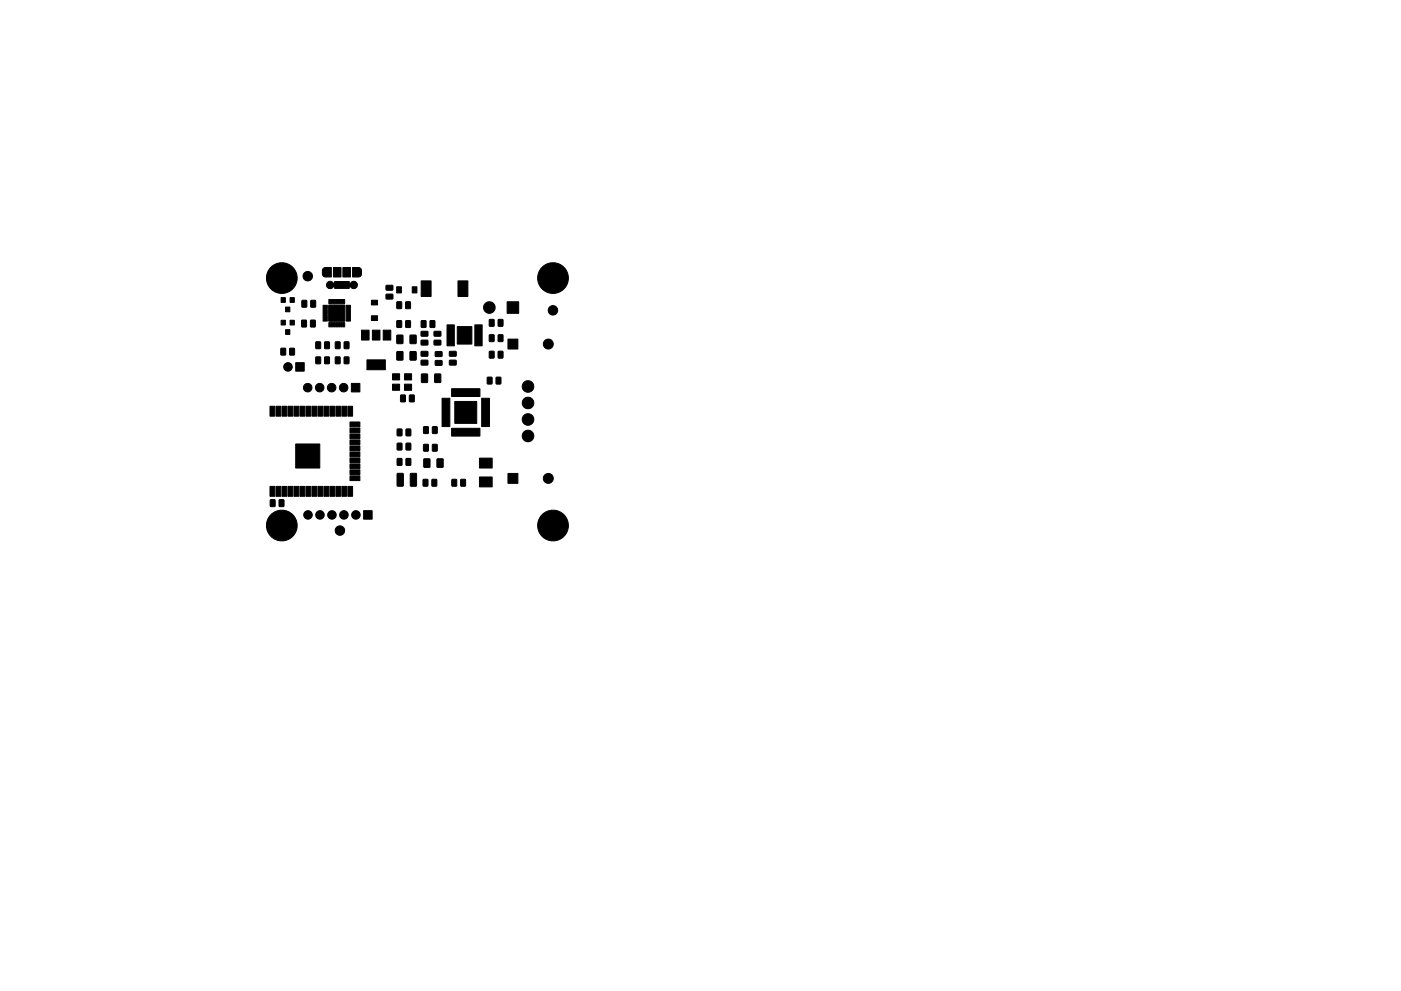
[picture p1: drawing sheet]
<svg xmlns="http://www.w3.org/2000/svg" width="297mm" height="210mm" viewBox="0 0 297 210" stroke-linecap="round" stroke-linejoin="round" font-family="sans-serif">
<g fill="#000" stroke="#000" stroke-width=".21">
<path d="M68.5 56.9l.4-.1h1.4v2h-1.3a.65 .65 0 0 1-.7-.7l.1-.8zM69.4 60a1.03 1.03 0 0 1 1.4 .2l.1-.5h3.2l.1 .5a.79 .79 0 0 1 1.1-.5 .79 .79 0 0 1 .3 1.1 .79 .79 0 0 1-1.2 .2l-.2-.3-.1 .5h-3.2l-.1-.5a.81 .81 0 0 1-1.1 .5 .81 .81 0 0 1-.3-1.2zM70.7 56.8h1.6v2h-1.6zM72.7 56.8h1.6v2h-1.6zM74.7 56.8l1.7 .1 .2 .4 .1 .8a.65 .65 0 0 1-.7 .7h-1.3zM59.6 73.9h1l-.1 1.4h-1zM59.6 67.9h.9v1h-.9zM59.6 63.1h.9v1h-.9zM60.5 69.9h1v1h-1zM60.5 65.1h1v1h-1zM61.4 73.9h1v1.4h-1zM61.5 67.9h.9v1h-.9z"/>
<path d="M61.5 63.1h.9v1h-.9zM62.7 76.9h1.8v1.8h-1.8zM64 68h1l-.1 1.4-.9-.1zM64 63.8h1v1.4l-1-.1zM65.9 68h.9v1.4l-1-.1zM65.9 63.8h1l-.1 1.4-.9-.1zM67 75.8h1l-.1 1.4-.9-.1zM67 72.6h1l-.1 1.4-.9-.1zM68.5 64.8h.9v3.3h-.9zM68.9 75.8h.9v1.4l-1-.1zM68.9 72.6h.9v1.4l-1-.1zM69.7 68.5l3.4-.1v.9h-3.4z"/>
<path d="M69.7 63.6l3.4-.1v.9h-3.4zM71.1 75.8h1l-.1 1.4-.9-.1zM71.1 72.6h1l-.1 1.4-.9-.1zM69.7 64.8h3.4v3.3h-3.4zM73 75.8h1l-.1 1.4-.9-.1zM73 72.6h1l-.1 1.4-.9-.1zM73.4 64.8h.9v3.3h-.9zM76.6 70h1.7v2.1h-1.7zM78.7 67h1.4v1h-1.4zM78.7 63.7h1.4v1h-1.4zM78.9 70h1.7v2.1h-1.7zM77.8 76.3h3.9v2.1h-3.9z"/>
<path d="M81.2 70h1.7v2.1h-1.7zM81.9 62.4h1.3l.1 1h-1.4zM81.9 60.6l1.3-.1 .1 1-1.4 .1zM84.2 68.1h.9v1.4l-1-.1zM84.2 64.1h.9v1.4l-1-.1zM84.1 60.8h1v1.3h-1zM84.2 74.6l1.2 .1v1.7l-1.3-.1zM84.2 71.1l1.2 .1v1.7l-1.3-.1zM86 68.1h1v1.4l-1-.1zM86 64.1h1v1.4l-1-.1zM87 74.6l1.2 .1v1.7l-1.3-.1zM87 71.1l1.2 .1v1.7l-1.3-.1z"/>
<path d="M87.4 60.8h1v1.3h-1zM89.3 68.1h1v1.4l-1-.1zM89.4 79.4h1.2v1.7h-1.2zM89.3 76.5l1.4-.1v1h-1.4zM89.3 74.6h1.4v.9l-1.4 .1zM89.3 72.2h1.4v.9l-1.4 .1zM89.3 70.3h1.4v1h-1.4zM89.3 59.6h2.1v3.3h-2.1zM91.2 68.1h1l-.1 1.4-.9-.1zM92.2 79.4h1.2v1.7h-1.2zM92.1 72.2h1.3l.1 .9-1.4 .1zM92.1 70.3h1.3l.1 1h-1.4z"/>
<path d="M92.3 76.5h1.4v.9l-1.4 .1zM92.3 74.6h1.4v1h-1.4zM94.8 68.9h1.5v4.5h-1.5zM95.3 76.5l1.4-.1v1h-1.4zM95.3 74.6h1.4v.9l-1.4 .1zM97.1 59.6h2.1v3.3h-2.1zM96.9 69.3h3.2v3.7h-3.2zM100.7 68.9h1.5v4.5h-1.5zM103.8 74.6h1l-.1 1.4-1-.1zM103.8 71.1h1l-.1 1.4-1-.1zM103.8 67.8h1l-.1 1.4h-1zM105.6 74.6h1v1.4l-1-.1z"/>
<path d="M105.6 71.1h1v1.4l-1-.1zM105.6 67.8h1v1.4h-1zM107.7 71.9h2.1v2.1h-2.1zM107.5 64h2.5v2.5h-2.5zM57.2 86.2h1v2.1h-1zM58.5 86.2h1v2.1h-1zM59.8 86.2h1v2.1h-1zM61.1 86.2h1v2.1h-1zM62.3 86.2h1v2.1h-1zM63.6 86.2h1v2.1h-1zM64.9 86.2h1v2.1h-1zM66.1 86.2h1v2.1h-1z"/>
<path d="M62.7 94.2h5.1v5.1h-5.1zM67.4 86.2h1v2.1h-1zM68.7 86.2h1v2.1h-1zM69.9 86.2h1v2.1h-1zM71.2 86.2h1v2.1h-1zM72.5 86.2h1v2.1h-1zM73.8 86.2h1v2.1h-1zM74.5 81.3h1.8v1.8h-1.8zM74.2 98.4h2.1v1h-2.1zM74.2 97.2h2.1v1h-2.1zM74.2 95.9h2.1v1h-2.1zM74.2 94.6h2.1v1h-2.1z"/>
<path d="M74.2 93.3h2.1v1h-2.1zM74.2 92.1h2.1v1h-2.1zM74.2 90.8h2.1v1h-2.1zM74.2 89.5h2.1v1h-2.1zM83.2 81.5h1.5v1.3h-1.5zM83.2 79.3h1.5v1.3h-1.5zM84.2 97.3h1v1.4h-1zM84.2 94.1h1v1.4l-1-.1zM84.2 91.1h1v1.4l-1-.1zM85 83.8l.9 .1v1.3h-1zM86.1 97.3h1l-.1 1.4h-.9zM86.1 94.1h1l-.1 1.4-.9-.1z"/>
<path d="M86.1 91.1h1l-.1 1.4-.9-.1zM85.8 81.5h1.5v1.3h-1.5zM85.8 79.3h1.5v1.3h-1.5zM86.8 83.8l1 .1v1.3h-1zM89.8 94.3h1v1.4h-1zM89.8 90.6h1v1.4l-1-.1zM89.9 97.4h1.2v1.7h-1.2zM91.7 94.3h1l-.1 1.4h-.9zM91.7 90.6h1l-.1 1.4-.9-.1zM92.7 97.4h1.2v1.7h-1.2zM93.7 84.5h1.7v6h-1.7zM96.4 85.2h4.7v4.6h-4.7z"/>
<path d="M95.7 90.9h6.1v1.6h-6.1zM95.7 82.5h6.1v1.6h-6.1zM102.1 84.5h1.7v6h-1.7zM103.3 80.1h1v1.4l-1-.1zM101.6 97.2h2.8v2.1h-2.8zM105.2 80.1h1l-.1 1.4-.9-.1zM57.3 106.1h1v1.4l-1-.1zM57.2 103.2h1v2.1h-1zM58.5 103.2h1v2.1h-1zM59.2 106.1h1l-.1 1.4-.9-.1zM59.8 103.2h1v2.1h-1zM61.1 103.2h1v2.1h-1z"/>
<path d="M62.3 103.2h1v2.1h-1zM63.6 103.2h1v2.1h-1zM64.9 103.2h1v2.1h-1zM66.1 103.2h1v2.1h-1zM67.4 103.2h1v2.1h-1zM68.7 103.2h1v2.1h-1zM69.9 103.2h1v2.1h-1zM71.2 103.2h1v2.1h-1zM72.5 103.2h1v2.1h-1zM73.8 103.2h1v2.1h-1zM74.2 101h2.1v1h-2.1zM74.2 99.7h2.1v1h-2.1z"/>
<path d="M77.1 108.3h1.8v1.8h-1.8zM84.2 100.5l1.1-.1 .2 .1v2.5l-.1 .2-1.2-.2zM87 100.5l1.1-.1 .2 .1v2.5l-.1 .2-1.2-.2zM89.7 101.7l1 .1v1.3h-1zM91.6 101.7l1 .1-.1 1.3h-.9zM95.8 101.7l1 .1v1.3h-1zM97.7 101.7l1 .1-.1 1.3h-.9zM101.6 101.2h2.8v2.1h-2.8zM107.7 100.4h2.1v2.1h-2.1z"/>
<circle cx="59.7" cy="59" r="3.3"/>
<circle cx="65.2" cy="58.6" r="1"/>
<circle cx="117.2" cy="59" r="3.3"/>
<circle cx="61.1" cy="77.9" r=".9"/>
<circle cx="103.8" cy="65.2" r="1.23"/>
<circle cx="116.2" cy="73" r="1.06"/>
<circle cx="117.2" cy="65.8" r="1"/>
<circle cx="65.2" cy="82.3" r=".9"/>
<circle cx="67.8" cy="82.3" r=".9"/>
<circle cx="70.3" cy="82.3" r=".9"/>
<circle cx="72.9" cy="82.3" r=".9"/>
<circle cx="111.9" cy="82" r="1.23"/>
<circle cx="111.9" cy="85.5" r="1.23"/>
<circle cx="111.9" cy="92.5" r="1.23"/>
<circle cx="111.9" cy="89" r="1.23"/>
<circle cx="59.7" cy="111.5" r="3.3"/>
<circle cx="65.3" cy="109.3" r=".9"/>
<circle cx="67.8" cy="109.3" r=".9"/>
<circle cx="70.4" cy="109.3" r=".9"/>
<circle cx="72.1" cy="112.6" r="1"/>
<circle cx="72.9" cy="109.3" r=".9"/>
<circle cx="75.5" cy="109.3" r=".9"/>
<circle cx="116.2" cy="101.5" r="1.06"/>
<circle cx="117.2" cy="111.5" r="3.3"/>
</g>
</svg>
